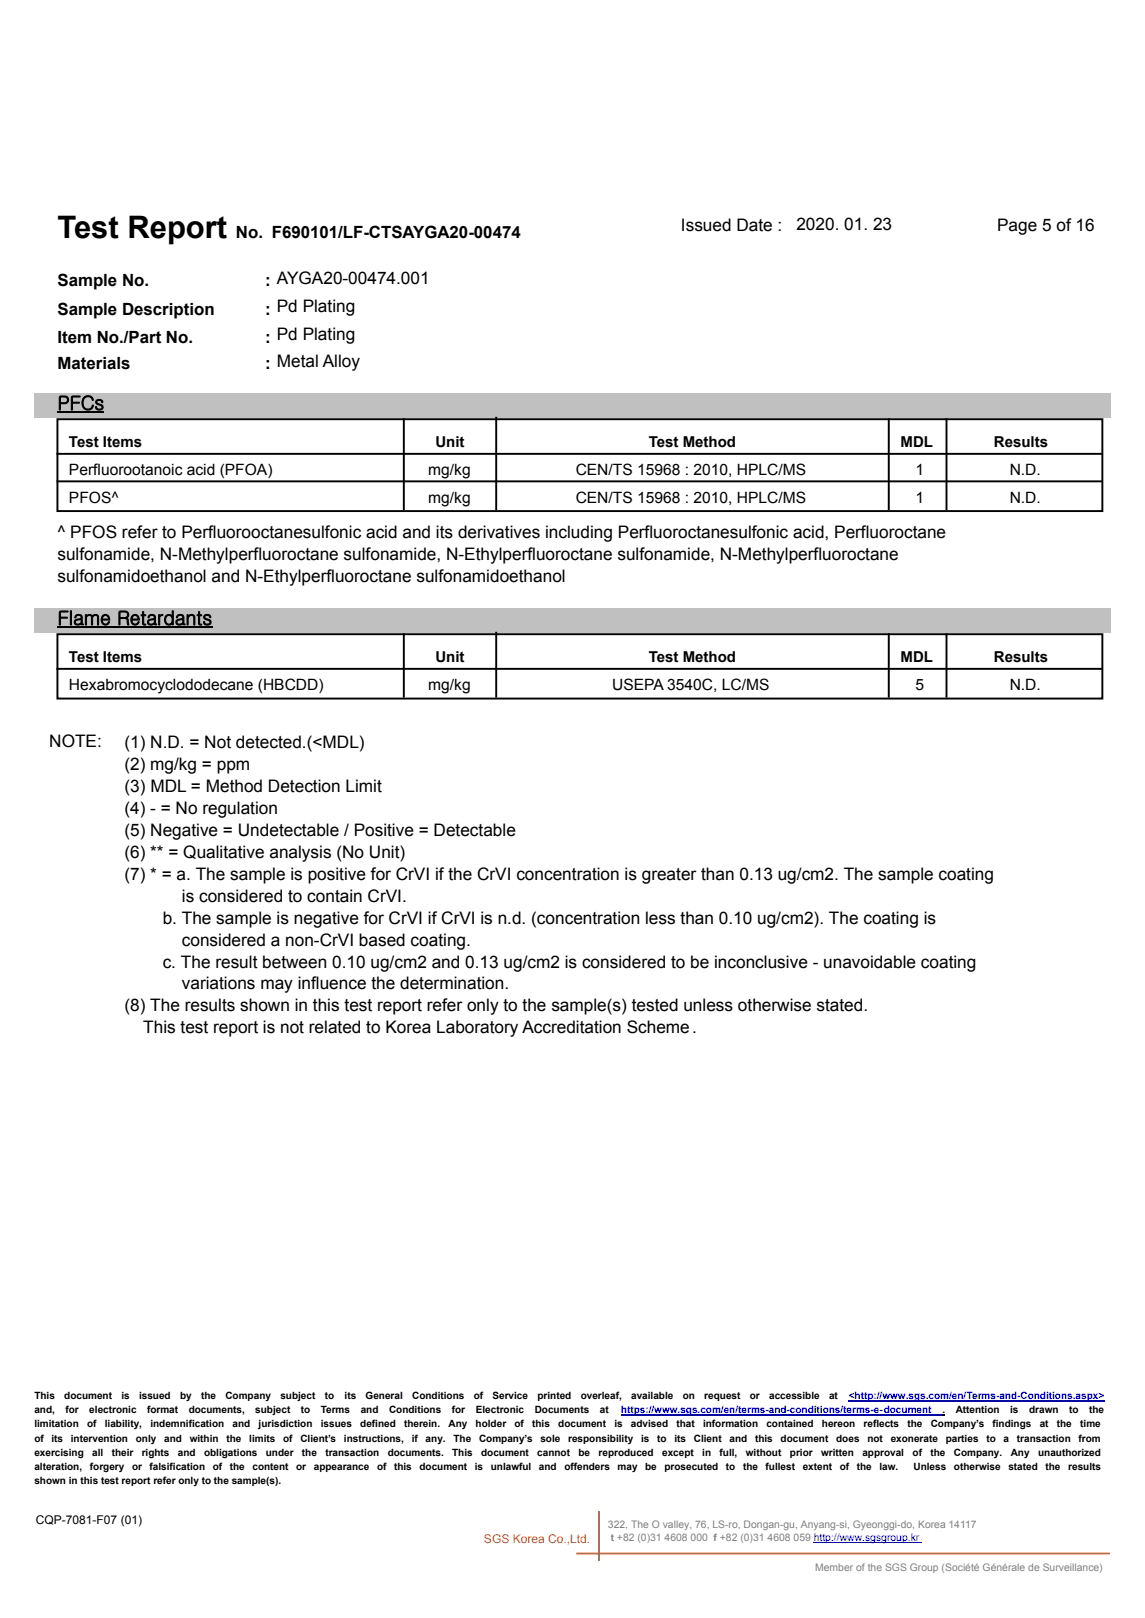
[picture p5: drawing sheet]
<svg xmlns="http://www.w3.org/2000/svg" width="210mm" height="297mm" viewBox="0 0 210 297" stroke-linecap="round" stroke-linejoin="round" font-family="sans-serif">
<defs><g id="words">
<text font-size="5.7" x="10.5" y="43.6">Test Report</text>
<g font-size="3.5">
<text x="10.5" y="75.1">PFCs</text>
<text x="10.5" y="114.6">Flame Retardants</text>
</g>
<g font-size="3.2">
<text x="124.8" y="42.4">Issued Date :</text>
<text x="146" y="42.1">2020. 01. 23</text>
<text x="182.8" y="42.4">Page 5 of 16</text>
<text x="10.5" y="98.7">^ PFOS refer to Perfluorooctanesulfonic acid and its derivatives including Perfluoroctanesulfonic acid, Perfluoroctane</text>
<text x="10.5" y="102.7">sulfonamide, N-Methylperfluoroctane sulfonamide, N-Ethylperfluoroctane sulfonamide, N-Methylperfluoroctane</text>
<text x="10.5" y="106.8">sulfonamidoethanol and N-Ethylperfluoroctane sulfonamidoethanol</text>
<text x="9" y="136.9">NOTE:</text>
<text x="22.8" y="137.2">(1) N.D. = Not detected.(&lt;MDL)</text>
<text x="22.8" y="141.2">(2) mg/kg = ppm</text>
<text x="22.8" y="145.2">(3) MDL = Method Detection Limit</text>
<text x="22.8" y="149.3">(4) - = No regulation</text>
<text x="22.8" y="153.3">(5) Negative = Undetectable / Positive = Detectable</text>
<text x="22.8" y="157.3">(6) ** = Qualitative analysis (No Unit)</text>
<text x="22.8" y="161.3">(7) * = a. The sample is positive for CrVI if the CrVI concentration is greater than 0.13 ug/cm2. The sample coating</text>
<text x="33.3" y="165.3">is considered to contain CrVI.</text>
<text x="29.8" y="169.4">b. The sample is negative for CrVI if CrVI is n.d. (concentration less than 0.10 ug/cm2). The coating is</text>
<text x="33.3" y="173.4">considered a non-CrVI based coating.</text>
<text x="29.8" y="177.4">c. The result between 0.10 ug/cm2 and 0.13 ug/cm2 is considered to be inconclusive - unavoidable coating</text>
<text x="22.8" y="185.5">(8) The results shown in this test report refer only to the sample(s) tested unless otherwise stated.</text>
<text x="33.3" y="181.4">variations may influence the determination.</text>
<text x="26.3" y="189.5">This test report is not related to Korea Laboratory Accreditation Scheme.</text>
</g>
<g font-size="3.1">
<text x="43.3" y="43.6">No. F690101/LF-CTSAYGA20-00474</text>
<text x="10.5" y="52.5">Sample No.</text>
<text x="48.6" y="52.5">: AYGA20-00474.001</text>
<text x="10.5" y="57.7">Sample Description</text>
<text x="48.6" y="57.7">: Pd Plating</text>
<text x="10.5" y="62.8">Item No./Part No.</text>
<text x="48.6" y="62.8">: Pd Plating</text>
<text x="10.5" y="67.6">Materials</text>
<text x="48.6" y="67.6">: Metal Alloy</text>
</g>
<g font-size="2.9">
<text x="12.6" y="87.1">Perfluorootanoic acid (PFOA)</text>
<text x="78.5" y="87.1">mg/kg</text>
<text x="105.5" y="87.1">CEN/TS 15968 : 2010, HPLC/MS</text>
<text x="167.9" y="87.1">1</text>
<text x="185.1" y="87.1">N.D.</text>
<text x="12.6" y="92.2">PFOS^</text>
<text x="78.5" y="92.2">mg/kg</text>
<text x="105.5" y="92.2">CEN/TS 15968 : 2010, HPLC/MS</text>
<text x="167.9" y="92.2">1</text>
<text x="185.1" y="92.2">N.D.</text>
<text x="12.6" y="126.6">Hexabromocyclododecane (HBCDD)</text>
<text x="78.5" y="126.6">mg/kg</text>
<text x="112.2" y="126.6">USEPA 3540C, LC/MS</text>
<text x="167.9" y="126.6">5</text>
<text x="185.1" y="126.6">N.D.</text>
</g>
<g font-size="2.8">
<text x="12.6" y="82">Test Items</text>
<text x="79.8" y="82">Unit</text>
<text x="118.9" y="82">Test Method</text>
<text x="165.1" y="82">MDL</text>
<text x="182.2" y="82">Results</text>
<text x="12.6" y="121.4">Test Items</text>
<text x="79.8" y="121.4">Unit</text>
<text x="118.9" y="121.4">Test Method</text>
<text x="165.1" y="121.4">MDL</text>
<text x="182.2" y="121.4">Results</text>
</g>
<text font-size="2.2" x="6.6" y="279.4">CQP-7081-F07 (01)</text>
<text font-size="2.2" fill="#f5560a" x="88.7" y="282.9">SGS Korea Co.,Ltd.</text>
<g font-size="1.9" fill="#808080">
<text x="111.4" y="280.1">322, The O valley, 76, LS-ro, Dongan-gu, Anyang-si, Gyeonggi-do, Korea 14117</text>
<text x="149.4" y="288">Member of the SGS Group (Société Générale de Surveillance)</text>
</g>
<g font-size="1.8">
<text x="6.3" y="256.6">This</text>
<text x="11.8" y="256.6">document</text>
<text x="22.3" y="256.6">is</text>
<text x="25.5" y="256.6">issued</text>
<text x="33" y="256.6">by</text>
<text x="36.9" y="256.6">the</text>
<text x="41.3" y="256.6">Company</text>
<text x="51.4" y="256.6">subject</text>
<text x="59.5" y="256.6">to</text>
<text x="63.2" y="256.6">its</text>
<text x="67" y="256.6">General</text>
<text x="75.6" y="256.6">Conditions</text>
<text x="86.8" y="256.6">of</text>
<text x="90.3" y="256.6">Service</text>
<text x="98.5" y="256.6">printed</text>
<text x="106.5" y="256.6">overleaf,</text>
<text x="115.7" y="256.6">available</text>
<text x="125.2" y="256.6">on</text>
<text x="129.1" y="256.6">request</text>
<text x="137.5" y="256.6">or</text>
<text x="141" y="256.6">accessible</text>
<text x="152" y="256.6">at</text>
<text x="6.3" y="259.2">and,</text>
<text x="6.3" y="261.7">limitation</text>
<text x="12" y="259.2">for</text>
<text x="16" y="261.7">of</text>
<text x="16.4" y="259.2">electronic</text>
<text x="19.2" y="261.7">liability,</text>
<text x="27" y="259.2">format</text>
<text x="27.6" y="261.7">indemnification</text>
<text x="34.6" y="259.2">documents,</text>
<text x="42.6" y="261.7">and</text>
<text x="46.8" y="259.2">subject</text>
<text x="47.4" y="261.7">jurisdiction</text>
<text x="55.1" y="259.2">to</text>
<text x="58.8" y="261.7">issues</text>
<text x="58.8" y="259.2">Terms</text>
<text x="66" y="261.7">defined</text>
<text x="66.1" y="259.2">and</text>
<text x="71.3" y="259.2">Conditions</text>
<text x="74.1" y="261.7">therein.</text>
<text x="82.2" y="261.7">Any</text>
<text x="82.8" y="259.2">for</text>
<text x="87.2" y="261.7">holder</text>
<text x="87.2" y="259.2">Electronic</text>
<text x="94.3" y="261.7">of</text>
<text x="97.6" y="261.7">this</text>
<text x="98" y="259.2">Documents</text>
<text x="102.3" y="261.7">document</text>
<text x="110" y="259.2">at</text>
<text x="112.6" y="261.7">is</text>
<text x="115.7" y="261.7">advised</text>
<text x="124" y="261.7">that</text>
<text x="128.9" y="261.7">information</text>
<text x="140.5" y="261.7">contained</text>
<text x="150.7" y="261.7">hereon</text>
<text x="158.3" y="261.7">reflects</text>
<text x="166.3" y="261.7">the</text>
<text x="170.6" y="261.7">Company’s</text>
<text x="172.8" y="259.2">.</text>
<text x="175.2" y="259.2">Attention</text>
<text x="181.9" y="261.7">findings</text>
<text x="185.2" y="259.2">is</text>
<text x="188.7" y="259.2">drawn</text>
<text x="190.6" y="261.7">at</text>
<text x="193.7" y="261.7">the</text>
<text x="196" y="259.2">to</text>
<text x="198" y="261.7">time</text>
<text x="199.7" y="259.2">the</text>
<text x="6.3" y="264.3">of</text>
<text x="6.3" y="266.9">exercising</text>
<text x="6.3" y="269.5">alteration,</text>
<text x="9.4" y="264.3">its</text>
<text x="13" y="264.3">intervention</text>
<text x="16.5" y="269.5">forgery</text>
<text x="16.9" y="266.9">all</text>
<text x="20.5" y="266.9">their</text>
<text x="24.2" y="269.5">or</text>
<text x="24.9" y="264.3">only</text>
<text x="26" y="266.9">rights</text>
<text x="27.4" y="269.5">falsification</text>
<text x="30.1" y="264.3">and</text>
<text x="32.6" y="266.9">and</text>
<text x="34.8" y="264.3">within</text>
<text x="37.4" y="266.9">obligations</text>
<text x="39" y="269.5">of</text>
<text x="41.5" y="264.3">the</text>
<text x="42.1" y="269.5">the</text>
<text x="45.7" y="264.3">limits</text>
<text x="46.3" y="269.5">content</text>
<text x="48.7" y="266.9">under</text>
<text x="51.9" y="264.3">of</text>
<text x="54.3" y="269.5">or</text>
<text x="55.1" y="264.3">Client’s</text>
<text x="55.4" y="266.9">the</text>
<text x="57.5" y="269.5">appearance</text>
<text x="59.6" y="266.9">transaction</text>
<text x="63" y="264.3">instructions,</text>
<text x="69.1" y="269.5">of</text>
<text x="71.1" y="266.9">documents.</text>
<text x="72.2" y="269.5">this</text>
<text x="75.5" y="264.3">if</text>
<text x="76.9" y="269.5">document</text>
<text x="78" y="264.3">any.</text>
<text x="82.9" y="266.9">This</text>
<text x="83.1" y="264.3">The</text>
<text x="87" y="269.5">is</text>
<text x="87.8" y="264.3">Company’s</text>
<text x="88.2" y="266.9">document</text>
<text x="90" y="269.5">unlawful</text>
<text x="98.5" y="266.9">cannot</text>
<text x="98.8" y="269.5">and</text>
<text x="99.1" y="264.3">sole</text>
<text x="103.5" y="269.5">offenders</text>
<text x="104.2" y="264.3">responsibility</text>
<text x="106" y="266.9">be</text>
<text x="109.7" y="266.9">reproduced</text>
<text x="113.2" y="269.5">may</text>
<text x="117.5" y="264.3">is</text>
<text x="118.3" y="269.5">be</text>
<text x="120.5" y="264.3">to</text>
<text x="121.4" y="266.9">except</text>
<text x="121.8" y="269.5">prosecuted</text>
<text x="123.6" y="264.3">its</text>
<text x="127.2" y="264.3">Client</text>
<text x="128.7" y="266.9">in</text>
<text x="131.9" y="266.9">full,</text>
<text x="133.1" y="269.5">to</text>
<text x="133.7" y="264.3">and</text>
<text x="136.2" y="269.5">the</text>
<text x="136.7" y="266.9">without</text>
<text x="138.4" y="264.3">this</text>
<text x="140.4" y="269.5">fullest</text>
<text x="143.1" y="264.3">document</text>
<text x="144.8" y="266.9">prior</text>
<text x="147.1" y="269.5">extent</text>
<text x="150.5" y="266.9">written</text>
<text x="153.3" y="264.3">does</text>
<text x="153.9" y="269.5">of</text>
<text x="157.1" y="269.5">the</text>
<text x="158.1" y="266.9">approval</text>
<text x="159" y="264.3">not</text>
<text x="161.2" y="269.5">law.</text>
<text x="163.3" y="264.3">exonerate</text>
<text x="167.3" y="266.9">of</text>
<text x="167.5" y="269.5">Unless</text>
<text x="170.6" y="266.9">the</text>
<text x="173.4" y="264.3">parties</text>
<text x="174.9" y="266.9">Company.</text>
<text x="174.9" y="269.5">otherwise</text>
<text x="180.8" y="264.3">to</text>
<text x="184" y="264.3">a</text>
<text x="184.9" y="269.5">stated</text>
<text x="185.3" y="266.9">Any</text>
<text x="186.4" y="264.3">transaction</text>
<text x="190.3" y="266.9">unauthorized</text>
<text x="191.7" y="269.5">the</text>
<text x="195.8" y="269.5">results</text>
<text x="197.7" y="264.3">from</text>
<text x="6.3" y="272.1">shown in this test report refer only to the sample(s).</text>
</g>
<g font-size="1.8" fill="#00f">
<text x="155.6" y="256.6">&lt;http://www.sgs.com/en/Terms-and-Conditions.aspx&gt;</text>
<text x="113.8" y="259.2">https://www.sgs.com/en/terms-and-conditions/terms-e-document</text>
</g>
<text font-size="1.8" fill="#808080" x="112" y="282.6">t +82 (0)31 4608 000 f +82 (0)31 4608 059 http://www.sgsgroup.kr</text>
</g></defs>
<g fill="#c0c0c0">
<path d="M6.3 72.1h197.4v4.5h-197.4z"/>
<path d="M6.3 111.5h197.4v4.5h-197.4z"/>
</g>
<g fill="none" stroke="#000" stroke-width=".35">
<path d="M10.5 76.9h191.6v16.8h-191.6zM74 76.9v16.5M91 76.6v16.8M162.9 76.9v16.5M173.5 76.9v16.5M10.5 88.3h191.3M10.5 83.2h191.3M10.5 116.3h191.6v11.8h-191.6zM74 116.3v11.4M91 116v11.7M162.9 116.3v11.4M173.5 116.3v11.4"/>
<path d="M10.5 122.6h191.3"/>
</g>
<path d="M10.5 75.6h8.6M10.5 115h28.5" fill="none" stroke="#000" stroke-width=".23"/>
<path d="M113.8 259.4h59M155.6 256.8h46.9" fill="none" stroke="#00f" stroke-width=".19"/>
<path d="M172.8 259.3h.5v.2h-.5zM202.5 256.8l.1 .1z" fill="#000"/>
<path d="M109.8 277.3v8.7M105.8 284.9h97.5" fill="none" stroke="#f5560a" stroke-width=".35"/>
<path d="M149.2 282.9h19.9" fill="none" stroke="#00f" stroke-width=".18"/>
<path d="M77.2 280.7h31.1v3.9h-31.1z" fill="#fff"/>
<use href="#words"/>
</svg>
